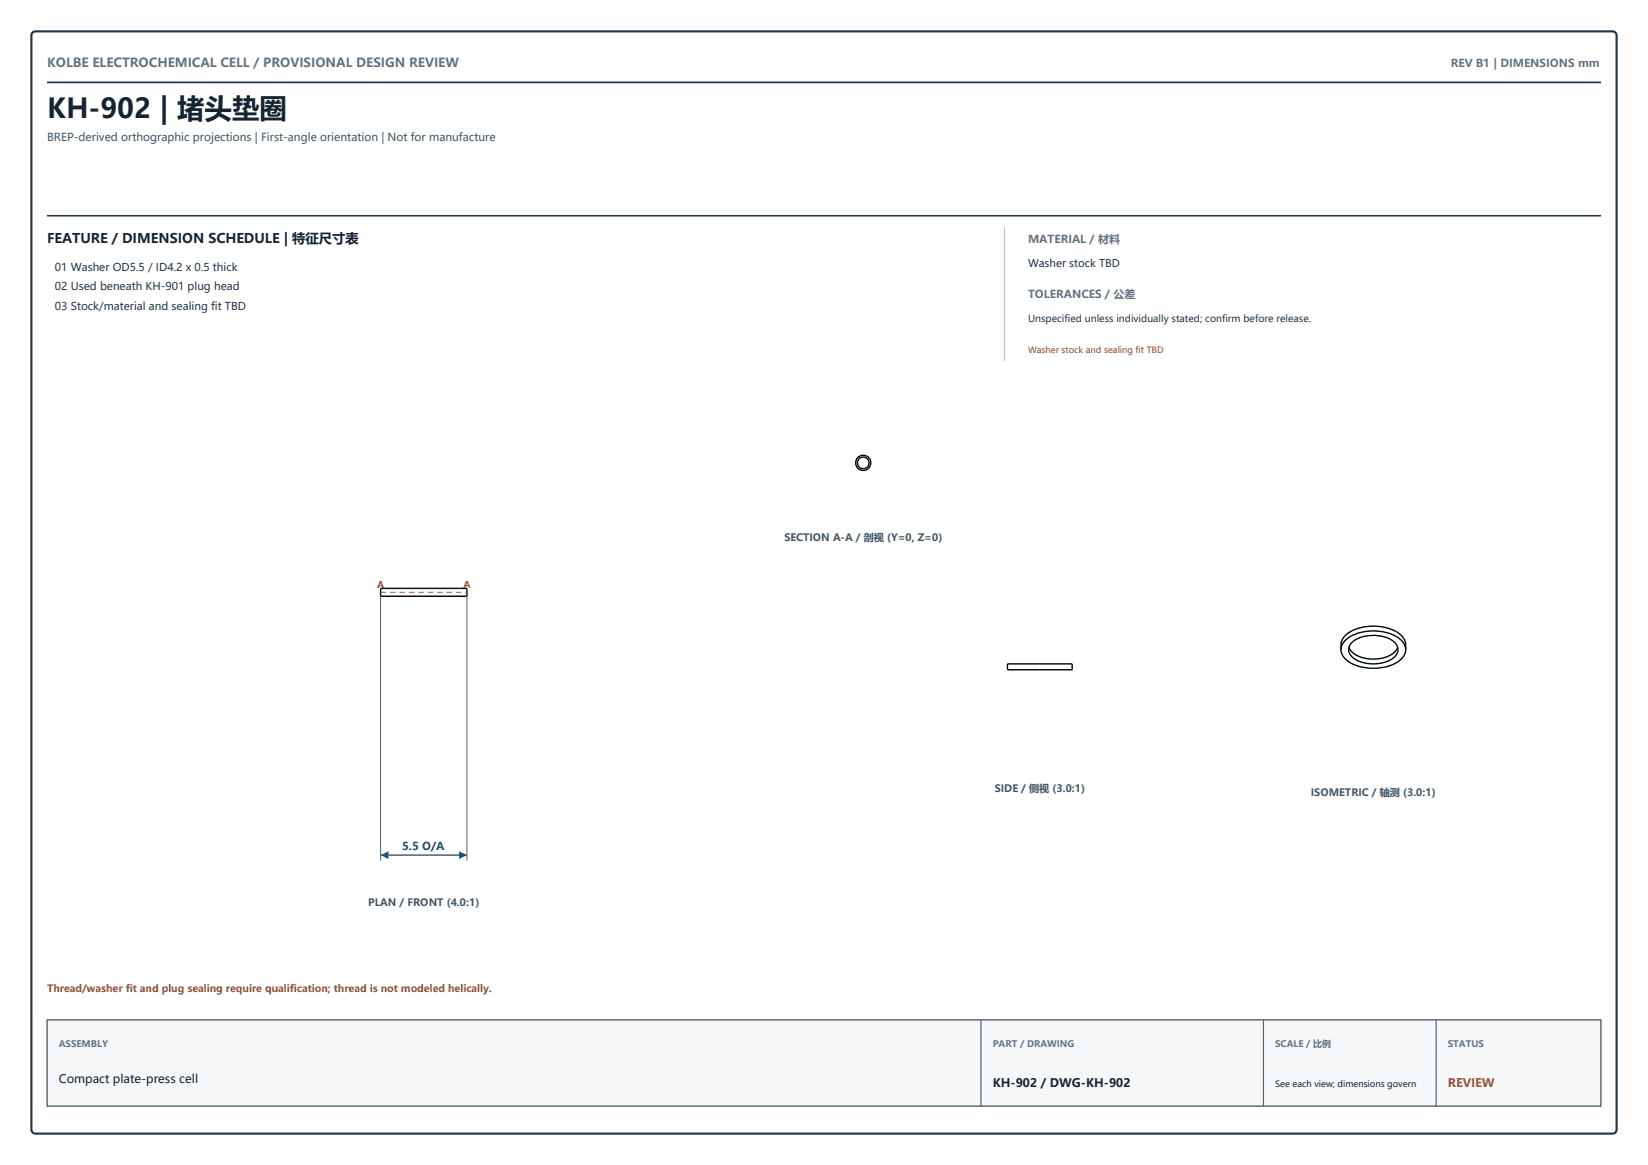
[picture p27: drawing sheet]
<svg xmlns="http://www.w3.org/2000/svg" width="315mm" height="223mm" viewBox="0 0 315 223" stroke-linecap="round" stroke-linejoin="round" font-family="sans-serif">
<defs><g id="words">
<text font-size="5.3" fill="#162331" x="9" y="22.5">KH-902 | 堵头垫圈</text>
<text font-size="2.5" fill="#162331" x="9" y="46.5">FEATURE / DIMENSION SCHEDULE | 特征尺寸表</text>
<text font-size="2.4" fill="#607283" x="9" y="12.7">KOLBE ELECTROCHEMICAL CELL / PROVISIONAL DESIGN REVIEW</text>
<g font-size="2.3" fill="#162331">
<text x="11.3" y="207">Compact plate-press cell</text>
<text x="189.8" y="207.8">KH-902 / DWG-KH-902</text>
</g>
<text font-size="2.3" fill="#9b4b2a" x="276.8" y="207.8">REVIEW</text>
<g font-size="2.1" fill="#607283">
<text x="277.3" y="12.7">REV B1 | DIMENSIONS mm</text>
<text x="196.5" y="46.5">MATERIAL / 材料</text>
<text x="196.5" y="57">TOLERANCES / 公差</text>
</g>
<text font-size="2.1" fill="#435464" x="9" y="27">BREP-derived orthographic projections | First-angle orientation | Not for manufacture</text>
<g font-size="2.1" fill="#243647">
<text x="10.5" y="51.7">01 Washer OD5.5 / ID4.2 x 0.5 thick</text>
<text x="10.5" y="55.5">02 Used beneath KH-901 plug head</text>
<text x="10.5" y="59.3">03 Stock/material and sealing fit TBD</text>
</g>
<text font-size="2.1" fill="#14526f" x="76.9" y="162.6">5.5 O/A</text>
<text font-size="2" fill="#243647" x="196.5" y="51">Washer stock TBD</text>
<g font-size="1.9" fill="#435464">
<text x="149.9" y="103.5">SECTION A-A / 剖视 (Y=0, Z=0)</text>
<text x="190.1" y="151.5">SIDE / 侧视 (3.0:1)</text>
<text x="250.5" y="152.2">ISOMETRIC / 轴测 (3.0:1)</text>
<text x="70.3" y="173.2">PLAN / FRONT (4.0:1)</text>
</g>
<text font-size="1.9" fill="#9b4b2a" x="9" y="189.8">Thread/washer fit and plug sealing require qualification; thread is not modeled helically.</text>
<text font-size="1.8" fill="#243647" x="196.5" y="61.5">Unspecified unless individually stated; confirm before release.</text>
<g font-size="1.8" fill="#9b4b2a">
<text x="72.1" y="112.4">A</text>
<text x="88.6" y="112.4">A</text>
</g>
<g font-size="1.7" fill="#607283">
<text x="11.3" y="200.2">ASSEMBLY</text>
<text x="189.8" y="200.2">PART / DRAWING</text>
<text x="243.8" y="200.2">SCALE / 比例</text>
<text x="276.8" y="200.2">STATUS</text>
</g>
<text font-size="1.6" fill="#9b4b2a" x="196.5" y="67.5">Washer stock and sealing fit TBD</text>
<text font-size="1.6" fill="#162331" x="243.8" y="207.8">See each view; dimensions govern</text>
</g></defs>
<path d="M6.2 6.2l.5-.2h301.5a.81 .81 0 0 1 .8 .7v209.3a.75 .75 0 0 1-.8 .7h-301.5a.81 .81 0 0 1-.7-.7v-209.3z" fill="none" stroke="#243647" stroke-width=".41"/>
<path d="M9 15.7h297" fill="none" stroke="#243647" stroke-width=".34"/>
<g fill="none" stroke="#000" stroke-width=".26">
<path d="M72.7 112.5h16.5v1.5h-16.5zM192.6 126.9h12.3v1.2h-12.3zM256.3 124.2a3.7 3.7 0 0 1 2.9-3 9.1 9.1 0 0 1 8.7 1.2 2.54 2.54 0 0 1 .8 1.8M256.3 124.2a3.4 3.4 0 0 0 2.3 2.8 9.4 9.4 0 0 0 9-.8 2.68 2.68 0 0 0 1.1-2M256.3 124.2a3.4 3.4 0 0 1 2.3-3.7 9.5 9.5 0 0 1 8.8 .6 2.99 2.99 0 0 1 1.3 3.1M257.8 123.8a4.7 4.7 0 0 0 4.7 2.2 4.7 4.7 0 0 0 4.7-2.2M258.4 122.9a6.7 6.7 0 0 1 8.3 .1 1.8 1.8 0 0 1-.3 2.7 7 7 0 0 1-7.8 0 1.81 1.81 0 0 1-.2-2.8z"/>
<circle cx="165" cy="88.5" r="1.46"/>
<circle cx="165" cy="88.5" r="1.11"/>
</g>
<path d="M72.7 113.2h16.5" fill="none" stroke="#b14b27" stroke-width=".19" stroke-dasharray="1.1 .7" stroke-linecap="butt"/>
<path d="M72.7 114v50.6M89.2 114v50.6" fill="none" stroke="#526171" stroke-width=".19"/>
<path d="M72.7 163.5h16.5" fill="none" stroke="#246b8e" stroke-width=".26"/>
<path d="M72.7 163.5l1.6-.7v1.5zM87.7 162.8v1.5l1.5-.8z" fill="#246b8e"/>
<path d="M9 41.3h297" fill="none" stroke="#243647" stroke-width=".3"/>
<path d="M192 43.5v25.5" fill="none" stroke="#b4c0ca" stroke-width=".22"/>
<path d="M9 195h297v16.5h-297z" fill="#f5f7f8" stroke="#526171" stroke-width=".26"/>
<path d="M187.5 195v16.5M241.5 195v16.5M274.5 195v16.5" fill="none" stroke="#526171" stroke-width=".22"/>
<use href="#words"/>
</svg>
